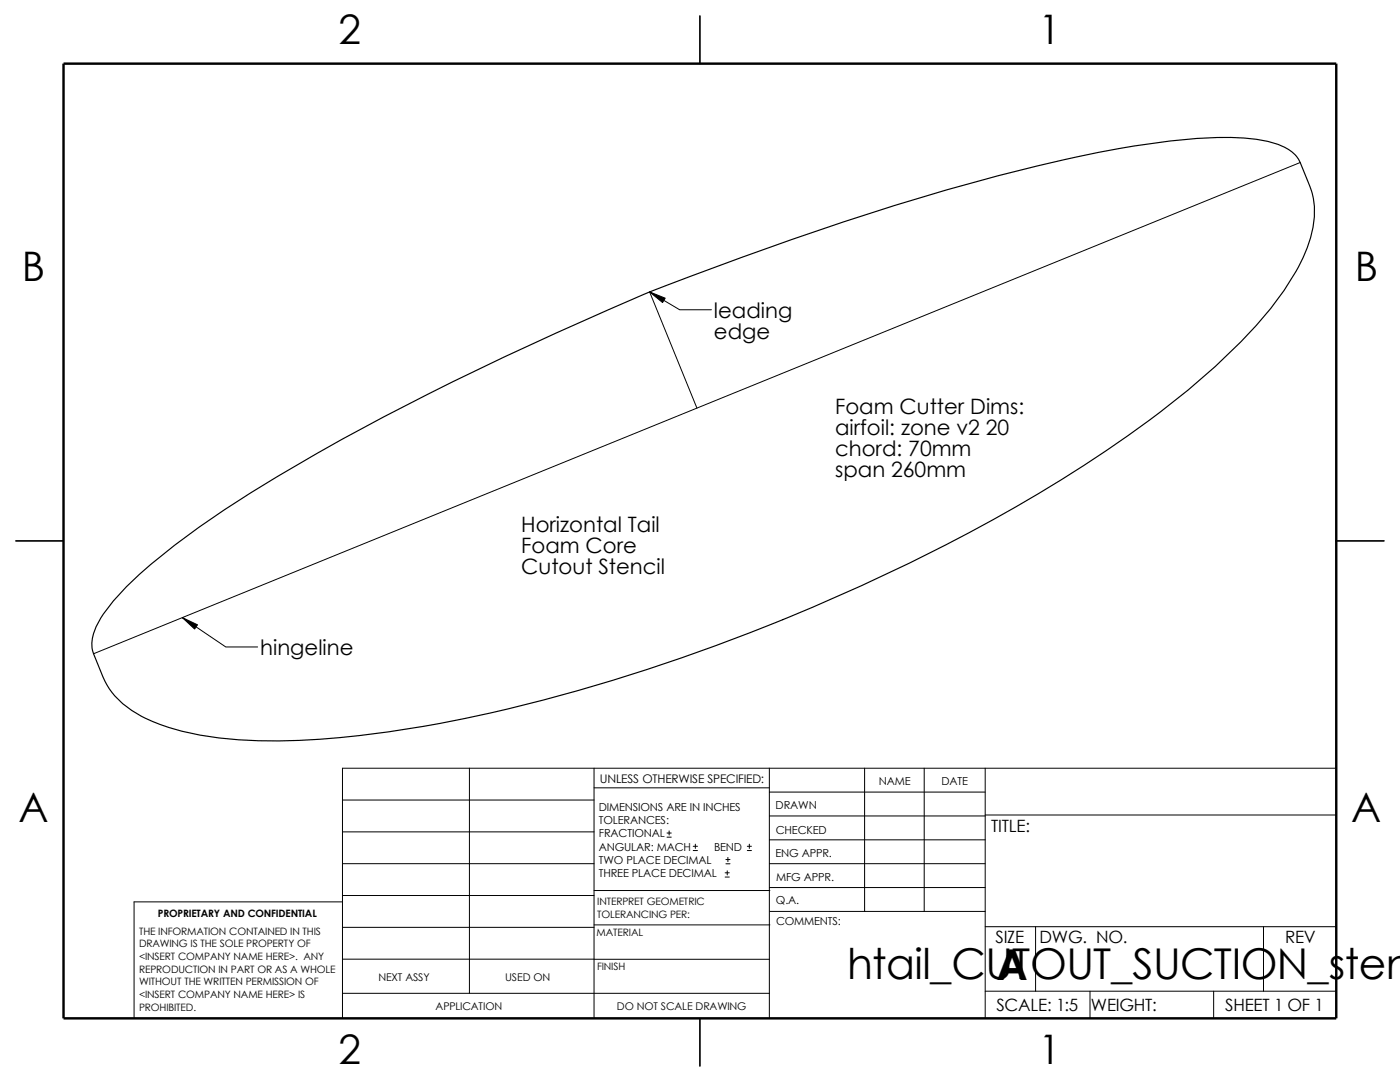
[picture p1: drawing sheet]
<svg xmlns="http://www.w3.org/2000/svg" width="279mm" height="216mm" viewBox="0 0 279 216" stroke-linecap="round" stroke-linejoin="round" font-family="sans-serif">
<defs><g id="words">
<g font-size="8.5">
<text x="169.1" y="195.3">htail_CUTOUT_SUCTION_sten</text>
<text x="198.9" y="195.5">A</text>
</g>
<g font-size="8.1">
<text x="67.6" y="8.8">2</text>
<text x="207.3" y="8.8">1</text>
<text x="4.4" y="56.1">B</text>
<text x="270.4" y="56.1">B</text>
<text x="3.7" y="164.1">A</text>
<text x="269.7" y="164.1">A</text>
<text x="67.6" y="212.3">2</text>
<text x="207.3" y="212.3">1</text>
</g>
<g font-size="4.2">
<text x="142.5" y="63.4">leading</text>
<text x="142.5" y="67.6">edge</text>
<text x="166.7" y="82.7">Foam Cutter Dims:</text>
<text x="166.7" y="86.8">airfoil: zone v2 20</text>
<text x="166.7" y="91">chord: 70mm</text>
<text x="166.7" y="95.2">span 260mm</text>
<text x="104" y="106.2">Horizontal Tail</text>
<text x="104" y="110.4">Foam Core</text>
<text x="104" y="114.6">Cutout Stencil</text>
<text x="51.9" y="130.7">hingeline</text>
</g>
<g font-size="3.4">
<text x="197.8" y="166">TITLE:</text>
<text x="198.7" y="188.1">SIZE</text>
<text x="207.5" y="188.1">DWG. NO.</text>
<text x="256.5" y="188.2">REV</text>
<text x="198.8" y="201.7">SCALE: 1:5</text>
<text x="217.7" y="201.7">WEIGHT:</text>
<text x="244.5" y="201.7">SHEET 1 OF 1</text>
</g>
<text font-size="2.4" x="119.7" y="156.2">UNLESS OTHERWISE SPECIFIED:</text>
<g font-size="2.2">
<text x="119.5" y="161.8">DIMENSIONS ARE IN INCHES</text>
<text x="154.8" y="161.5">DRAWN</text>
<text x="175.4" y="156.7">NAME</text>
<text x="187.9" y="156.7">DATE</text>
<text x="119.5" y="164.4">TOLERANCES:</text>
<text x="119.5" y="167.1">FRACTIONAL</text>
<text x="154.8" y="166.3">CHECKED</text>
<text x="119.5" y="172.4">TWO PLACE DECIMAL</text>
<text x="119.5" y="169.7">ANGULAR: MACH</text>
<text x="142.5" y="169.7">BEND</text>
<text x="154.8" y="171">ENG APPR.</text>
<text x="119.5" y="175">THREE PLACE DECIMAL</text>
<text x="154.9" y="175.7">MFG APPR.</text>
<text x="154.9" y="180.4">Q.A.</text>
<text x="154.9" y="184.7">COMMENTS:</text>
</g>
<g font-size="2.1">
<text x="75.5" y="195.7">NEXT ASSY</text>
<text x="100.8" y="195.7">USED ON</text>
<text x="86.9" y="201.6">APPLICATION</text>
<text x="123.1" y="201.6">DO NOT SCALE DRAWING</text>
</g>
<g font-size="2">
<text x="31.5" y="182.9">PROPRIETARY AND CONFIDENTIAL</text>
<text x="119.2" y="183.1">TOLERANCING PER:</text>
<text x="119.2" y="180.6">INTERPRET GEOMETRIC</text>
<text x="27.7" y="186.5">THE INFORMATION CONTAINED IN THIS</text>
<text x="27.7" y="189.1">DRAWING IS THE SOLE PROPERTY OF</text>
<text x="27.7" y="191.6">&lt;INSERT COMPANY NAME HERE&gt;. ANY</text>
<text x="119.1" y="186.7">MATERIAL</text>
<text x="27.7" y="194.1">REPRODUCTION IN PART OR AS A WHOLE</text>
<text x="27.7" y="196.6">WITHOUT THE WRITTEN PERMISSION OF</text>
<text x="119.1" y="193.5">FINISH</text>
<text x="27.7" y="199.2">&lt;INSERT COMPANY NAME HERE&gt; IS</text>
<text x="27.7" y="201.7">PROHIBITED.</text>
</g>
</g></defs>
<g fill="none" stroke="#000" stroke-width=".2">
<path d="M259.5 32.4l-240.8 98.1M142 61.8h-6.4l-6-3.5 9.5 23.1M36.4 123.2l8.7 5.9h6.3M68.3 159.6h50.3M93.7 153.3v44.9M118.6 157.2h34.9M118.6 153.3v49.9M153.5 153.3v49.9M153.5 158.1h43.1M172.6 153.3v28.6M184.4 153.3v28.6M196.6 153.3v49.9"/>
<path d="M266.7 153.3h-198.4v49.9M68.3 166h50.3M68.3 172.3h50.3M68.3 178.7h50.3M68.3 180h-41.5v23.2M118.6 177.7h35M133.1 167h.9M133.1 166.2h.9M133.5 165.8v.8M138.3 169.7h.9M138.3 168.9h.9M138.8 168.4v.9"/>
<path d="M144.7 175h.8M144.7 174.2h.8M144.9 172.4h.8M144.9 171.5h.8M145.1 173.8v.8M145.3 171.1v.8M149.1 169.7h.9M149.1 168.9h.9M149.5 168.4v.9M153.5 162.8h43.1M153.5 167.6h43.1M153.5 172.3h43.1"/>
<path d="M153.5 177.1h43.1M196.6 162.6h70.1M68.3 198.2h85.2M68.3 191.4h85.2M68.3 185h50.3M118.6 184.6h35M153.6 181.9h43M196.6 184.9h70.1M196.6 197.8h70.1M206.7 184.9v12.9M217.5 197.8v5.4M242.2 197.8v5.4"/>
<path d="M252.2 184.9v12.9"/>
</g>
<path d="M139.7 3.2v9.5M3.2 107.9h9.5M25.2 117.1a158.7 158.7 0 0 1 27.1-20.2l4-2.4a464 464 0 0 1 30.8-16.7 711.8 711.8 0 0 1 45.7-20.8 609.9 609.9 0 0 1 75.1-24.1 177.3 177.3 0 0 1 34.8-5.5 35.7 35.7 0 0 1 12.3 1.4 7.1 7.1 0 0 1 4.5 3.6 24.4 24.4 0 0 1 2.8 8.2 23.2 23.2 0 0 1-3.7 13.6 68 68 0 0 1-11 14 181.3 181.3 0 0 1-27.6 22.2 367.2 367.2 0 0 1-67.1 34.6 359.7 359.7 0 0 1-67.2 19.7 171.8 171.8 0 0 1-36.1 3 56.6 56.6 0 0 1-19.4-3.8 17.6 17.6 0 0 1-8.8-7.2l-.8-1.6-1.9-4.6a7.8 7.8 0 0 1 1-6.5 29.4 29.4 0 0 1 5.5-6.9zM266.7 107.9h9.5M139.7 203.2v9.5" fill="none" stroke="#000" stroke-width=".23"/>
<path d="M12.7 12.7h254v190.5h-254z" fill="none" stroke="#000" stroke-width=".49"/>
<g fill="#000" stroke="#000" stroke-width=".2">
<path d="M129.6 58.3l3.2 1.2-.6 .9z" fill-rule="evenodd"/>
<path d="M36.4 123.2l3 1.5-.6 .8z" fill-rule="evenodd"/>
</g>
<use href="#words"/>
</svg>
